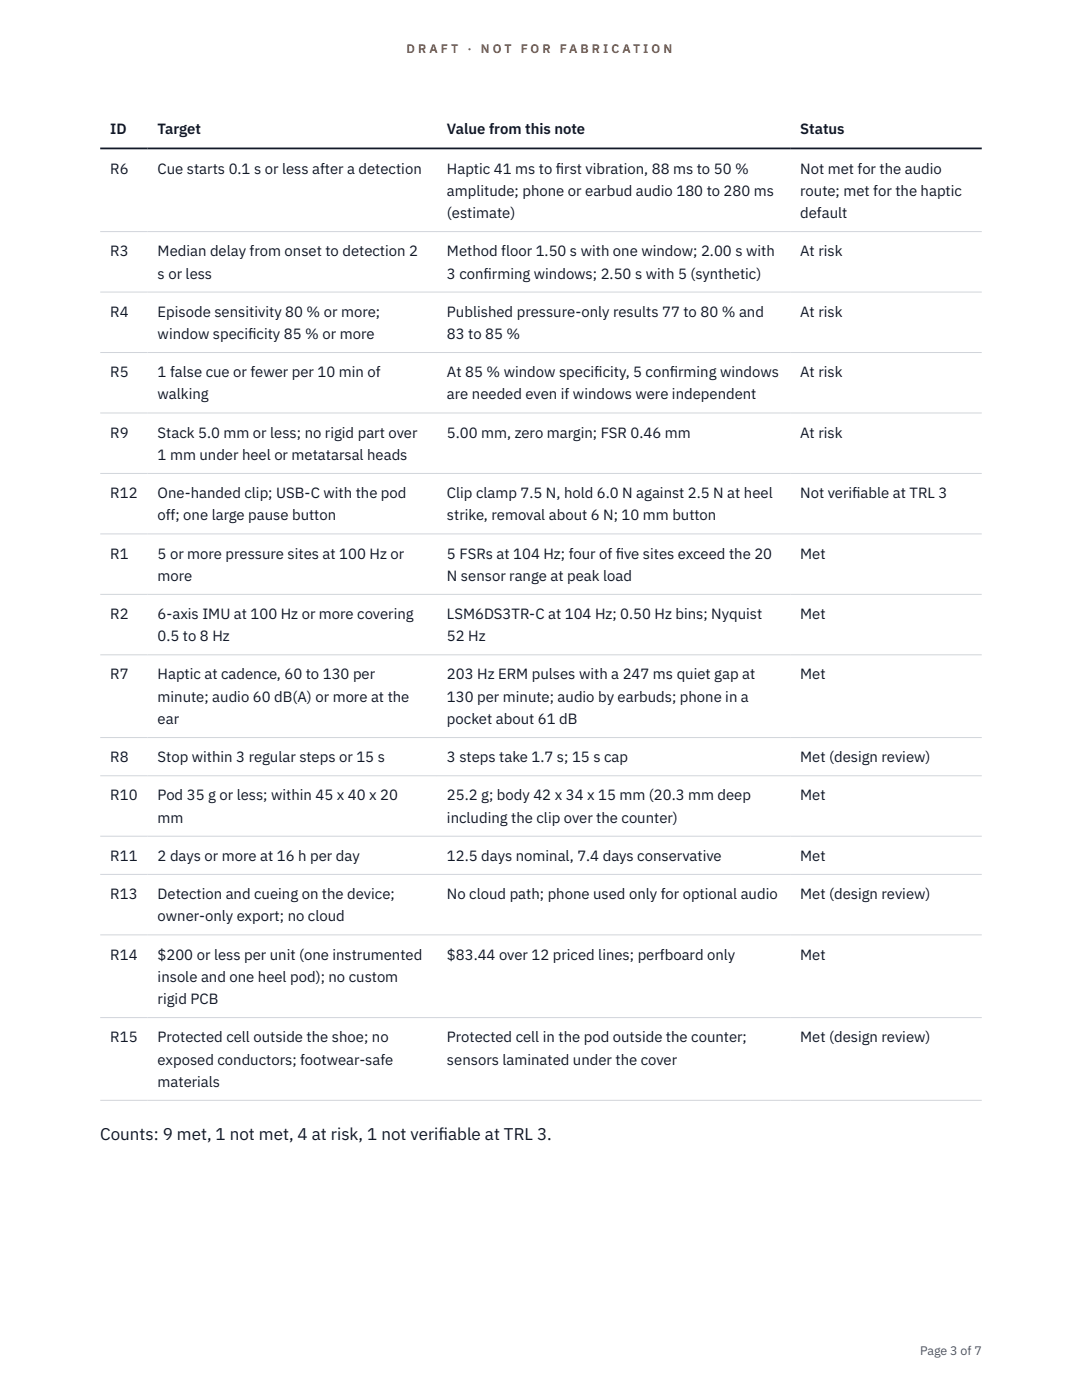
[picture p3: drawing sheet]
<svg xmlns="http://www.w3.org/2000/svg" width="216mm" height="279mm" viewBox="0 0 216 279" stroke-linecap="round" stroke-linejoin="round" font-family="sans-serif">
<defs><g id="words">
<g font-size="3.4" fill="#111827">
<text x="20" y="227.5">Counts: 9 met, 1 not met, 4 at risk, 1 not verif</text>
<text x="87.5" y="227.5">iable at TRL 3.</text>
</g>
<g font-size="3" fill="#111827">
<text x="22" y="26.8">ID</text>
<text x="31.5" y="26.8">Target</text>
<text x="89.2" y="26.8">Value from this note</text>
<text x="159.7" y="26.8">Status</text>
<text x="22" y="34.6">R6</text>
<text x="31.5" y="34.6">Cue starts 0.1 s or less after a detection</text>
<text x="89.2" y="34.6">Haptic 41 ms to f</text>
<text x="110.9" y="34.6">irst vibration, 88 ms to 50 %</text>
<text x="159.7" y="34.6">Not met for the audio</text>
<text x="89.2" y="39.1">amplitude; phone or earbud audio 180 to 280 ms</text>
<text x="159.7" y="39.1">route; met for the haptic</text>
<text x="89.2" y="43.5">(estimate)</text>
<text x="159.7" y="43.5">default</text>
<text x="22" y="51.1">R3</text>
<text x="31.5" y="51.1">Median delay from onset to detection 2</text>
<text x="89.2" y="51.1">Method floor 1.50 s with one window; 2.00 s with</text>
<text x="159.7" y="51.1">At risk</text>
<text x="31.5" y="55.6">s or less</text>
<text x="89.2" y="55.6">3 conf</text>
<text x="96.5" y="55.6">irming windows; 2.50 s with 5 (synthetic)</text>
<text x="22" y="63.2">R4</text>
<text x="31.5" y="63.2">Episode sensitivity 80 % or more;</text>
<text x="89.2" y="63.2">Published pressure-only results 77 to 80 % and</text>
<text x="159.7" y="63.2">At risk</text>
<text x="31.5" y="67.7">window specif</text>
<text x="49.5" y="67.7">icity 85 % or more</text>
<text x="89.2" y="67.7">83 to 85 %</text>
<text x="22" y="75.3">R5</text>
<text x="31.5" y="75.3">1 false cue or fewer per 10 min of</text>
<text x="89.2" y="75.3">At 85 % window specif</text>
<text x="118.6" y="75.3">icity, 5 conf</text>
<text x="133.6" y="75.3">irming windows</text>
<text x="159.7" y="75.3">At risk</text>
<text x="31.5" y="79.7">walking</text>
<text x="89.2" y="79.7">are needed even if windows were independent</text>
<text x="22" y="87.3">R9</text>
<text x="31.5" y="87.3">Stack 5.0 mm or less; no rigid part over</text>
<text x="89.2" y="87.3">5.00 mm, zero margin; FSR 0.46 mm</text>
<text x="159.7" y="87.3">At risk</text>
<text x="31.5" y="91.8">1 mm under heel or metatarsal heads</text>
<text x="22" y="99.4">R12</text>
<text x="31.5" y="99.4">One-handed clip; USB-C with the pod</text>
<text x="89.2" y="99.4">Clip clamp 7.5 N, hold 6.0 N against 2.5 N at heel</text>
<text x="159.7" y="99.4">Not verif</text>
<text x="170.1" y="99.4">iable at TRL 3</text>
<text x="31.5" y="103.9">off; one large pause button</text>
<text x="89.2" y="103.9">strike, removal about 6 N; 10 mm button</text>
<text x="22" y="111.5">R1</text>
<text x="31.5" y="111.5">5 or more pressure sites at 100 Hz or</text>
<text x="89.2" y="111.5">5 FSRs at 104 Hz; four of f</text>
<text x="122.9" y="111.5">ive sites exceed the 20</text>
<text x="159.7" y="111.5">Met</text>
<text x="31.5" y="115.9">more</text>
<text x="89.2" y="115.9">N sensor range at peak load</text>
<text x="22" y="123.5">R2</text>
<text x="31.5" y="123.5">6-axis IMU at 100 Hz or more covering</text>
<text x="89.2" y="123.5">LSM6DS3TR-C at 104 Hz; 0.50 Hz bins; Nyquist</text>
<text x="159.7" y="123.5">Met</text>
<text x="31.5" y="128">0.5 to 8 Hz</text>
<text x="89.2" y="128">52 Hz</text>
<text x="22" y="135.6">R7</text>
<text x="31.5" y="135.6">Haptic at cadence, 60 to 130 per</text>
<text x="89.2" y="135.6">203 Hz ERM pulses with a 247 ms quiet gap at</text>
<text x="159.7" y="135.6">Met</text>
<text x="31.5" y="140.1">minute; audio 60 dB(A) or more at the</text>
<text x="89.2" y="140.1">130 per minute; audio by earbuds; phone in a</text>
<text x="31.5" y="144.5">ear</text>
<text x="89.2" y="144.5">pocket about 61 dB</text>
<text x="22" y="152.1">R8</text>
<text x="31.5" y="152.1">Stop within 3 regular steps or 15 s</text>
<text x="89.2" y="152.1">3 steps take 1.7 s; 15 s cap</text>
<text x="159.7" y="152.1">Met (design review)</text>
<text x="22" y="159.7">R10</text>
<text x="31.5" y="159.7">Pod 35 g or less; within 45 x 40 x 20</text>
<text x="89.2" y="159.7">25.2 g; body 42 x 34 x 15 mm (20.3 mm deep</text>
<text x="159.7" y="159.7">Met</text>
<text x="31.5" y="164.2">mm</text>
<text x="89.2" y="164.2">including the clip over the counter)</text>
<text x="22" y="171.8">R11</text>
<text x="31.5" y="171.8">2 days or more at 16 h per day</text>
<text x="89.2" y="171.8">12.5 days nominal, 7.4 days conservative</text>
<text x="159.7" y="171.8">Met</text>
<text x="22" y="179.4">R13</text>
<text x="31.5" y="179.4">Detection and cueing on the device;</text>
<text x="89.2" y="179.4">No cloud path; phone used only for optional audio</text>
<text x="159.7" y="179.4">Met (design review)</text>
<text x="31.5" y="183.9">owner-only export; no cloud</text>
<text x="22" y="191.5">R14</text>
<text x="31.5" y="191.5">$200 or less per unit (one instrumented</text>
<text x="89.2" y="191.5">$83.44 over 12 priced lines; perfboard only</text>
<text x="159.7" y="191.5">Met</text>
<text x="31.5" y="195.9">insole and one heel pod); no custom</text>
<text x="31.5" y="200.4">rigid PCB</text>
<text x="22" y="208">R15</text>
<text x="31.5" y="208">Protected cell outside the shoe; no</text>
<text x="89.2" y="208">Protected cell in the pod outside the counter;</text>
<text x="159.7" y="208">Met (design review)</text>
<text x="31.5" y="212.5">exposed conductors; footwear-safe</text>
<text x="89.2" y="212.5">sensors laminated under the cover</text>
<text x="31.5" y="216.9">materials</text>
</g>
<g font-size="2.5" fill="#b45309">
<text x="81.1" y="10.5">D R A F T</text>
<text x="93.3" y="10.5">·</text>
<text x="95.9" y="10.5">N O T</text>
<text x="103.9" y="10.5">F O R</text>
<text x="111.7" y="10.5">F A B R I C A T I O N</text>
</g>
<text font-size="2.5" fill="#4b5563" x="183.6" y="270.3">Page 3 of 7</text>
</g></defs>
<g fill="none" stroke="#d1d5db" stroke-width=".2">
<path d="M20 46.2h175.9M20 58.3h175.9M20 70.4h175.9M20 82.4h175.9M20 94.5h175.9M20 106.6h175.9M20 118.6h175.9M20 130.7h175.9M20 147.2h175.9M20 154.8h175.9M20 166.9h175.9M20 174.5h175.9"/>
<path d="M20 186.6h175.9M20 203.1h175.9M20 219.6h175.9"/>
</g>
<path d="M20 29.6h175.9" fill="none" stroke="#111827" stroke-width=".35"/>
<use href="#words"/>
</svg>
